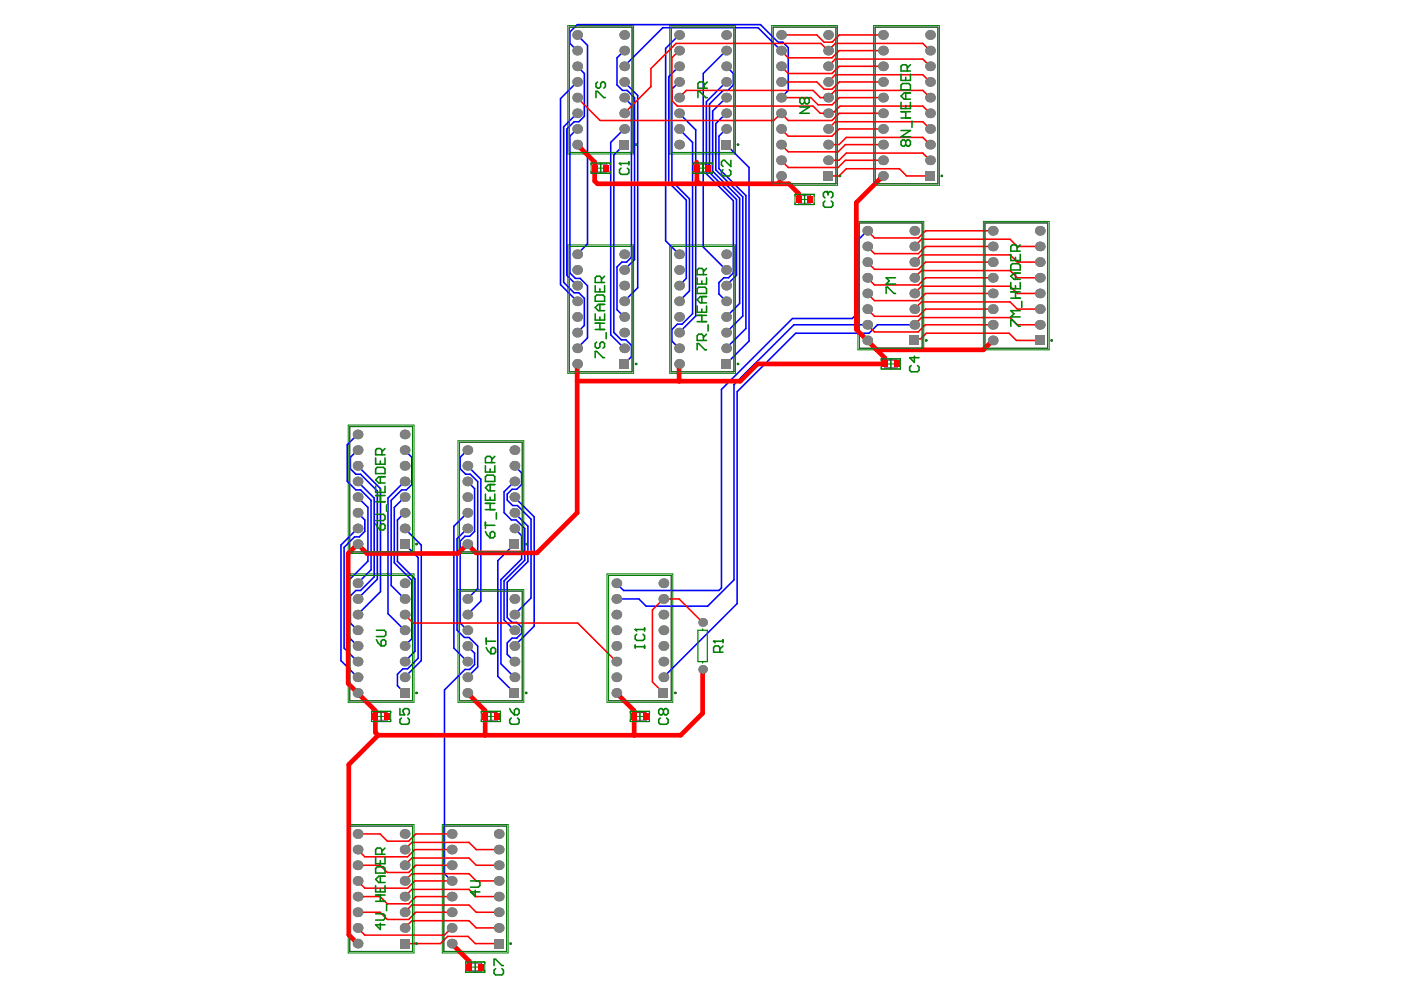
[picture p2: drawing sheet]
<svg xmlns="http://www.w3.org/2000/svg" width="297mm" height="210mm" viewBox="0 0 297 210" stroke-linecap="round" stroke-linejoin="round" font-family="sans-serif">
<g fill="none" stroke="#008000" stroke-width=".21">
<path d="M120.1 5.4h13.9v27.2h-13.9zM141.7 5.4h13.9v27.2h-13.9zM163.3 5.4h13.9v33.8h-13.9zM184.8 5.4h13.9v33.8h-13.9zM125.1 34.5h4v2.1h-4zM126.4 35.6h1.3M127.1 34.9v1.3M146.6 34.5h4.1v2.1h-4.1zM148 35.6h1.3M148.7 34.9v1.3M120.1 51.8h13.9v27.2h-13.9zM141.7 51.8h13.9v27.2h-13.9z"/>
<path d="M168.2 41.1h4v2.2h-4zM169.6 42.2h1.3M170.2 41.5v1.4M181.5 46.8h13.9v27.2h-13.9zM208 46.8h14v27.2h-14zM186.4 75.9h4.1v2.2h-4.1zM187.8 77h1.3M188.5 76.4v1.3M73.7 89.9h13.9v27.2h-13.9zM96.9 93.3h13.9v23.8h-13.9zM73.7 121.4h13.9v27.2h-13.9zM96.9 124.7h13.9v23.9h-13.9z"/>
<path d="M128.4 121.4h13.9v27.2h-13.9zM78.6 150.5h4.1v2.2h-4.1zM80 151.6h1.3M80.6 150.9v1.3M101.8 150.5h4.1v2.2h-4.1zM103.2 151.6h1.3M103.9 150.9v1.3M133.4 150.5h4v2.2h-4zM134.7 151.6h1.3M135.4 150.9v1.3M73.7 174.5h13.9v27.1h-13.9zM93.6 174.5h13.9v27.1h-13.9z"/>
<path d="M98.5 203.6h4.1v2.1h-4.1zM99.9 204.6h1.3M100.5 204v1.3"/>
</g>
<g fill="none" stroke="#800080" stroke-width=".21">
<path d="M120.4 5.7h13.3v26.6h-13.3zM142 5.7h13.3v26.6h-13.3zM163.6 5.7h13.3v33.2h-13.3zM185.1 5.7h13.3v33.2h-13.3zM125.8 34.8h2.6v1.6h-2.6zM147.3 34.8h2.7v1.6h-2.7zM120.4 52.1h13.3v26.6h-13.3zM142 52.1h13.3v26.6h-13.3zM168.9 41.4h2.6v1.6h-2.6zM181.8 47.2h13.3v26.5h-13.3zM208.4 47.2h13.2v26.5h-13.2zM187.2 76.2h2.6v1.6h-2.6z"/>
<path d="M74 90.3h13.3v26.5h-13.3zM97.2 93.6h13.3v23.2h-13.3zM74 121.8h13.3v26.5h-13.3zM97.2 125.1h13.3v23.2h-13.3zM128.7 121.8h13.3v26.5h-13.3zM79.3 150.8h2.6v1.6h-2.6zM102.6 150.8h2.6v1.6h-2.6zM134.1 150.8h2.6v1.6h-2.6zM74 174.8h13.3v26.5h-13.3zM93.9 174.8h13.3v26.5h-13.3zM99.2 203.8h2.6v1.6h-2.6z"/>
</g>
<g fill="none" stroke="#800080" stroke-width=".26">
<circle cx="134.6" cy="30.6" r=".13"/>
<circle cx="156.1" cy="30.6" r=".13"/>
<circle cx="177.7" cy="37.2" r=".13"/>
<circle cx="199.3" cy="37.2" r=".13"/>
<circle cx="134.6" cy="77" r=".13"/>
<circle cx="156.1" cy="77" r=".13"/>
<circle cx="196" cy="72" r=".13"/>
<circle cx="222.5" cy="72" r=".13"/>
<circle cx="88.1" cy="115.1" r=".13"/>
<circle cx="111.3" cy="115.1" r=".13"/>
<circle cx="88.1" cy="146.6" r=".13"/>
<circle cx="111.3" cy="146.6" r=".13"/>
<circle cx="142.9" cy="146.6" r=".13"/>
<circle cx="88.1" cy="199.7" r=".13"/>
<circle cx="108" cy="199.7" r=".13"/>
</g>
<g fill="none" stroke="#00f" stroke-width=".33">
<path d="M122.1 10.7l-1.5-1.5v-2.4l1.5-1.6h38.8l3.7 3.7h1l1.2 1.2v9l-1.6 1.6M122.1 7.4l2.2 2.2v42l-2.2 2.2M122.1 14l1.5 1.6v9l-1.1 1.2h-1l-1.6 1.5v30.9l2.2 2.2M122.1 17.3l-3.5 3.6v39.3l3.5 3.5M132.1 10.7l-1.6 1.5v5.8l1.2 1.1h1l1.6 1.6v34.2l-2.2 2.2M132.1 17.3l2.8 2.9v40.7l-2.8 2.8M143.7 7.4l-2.9 2.8v40.8l2.9 2.8M143.7 14l-2.2 2.2v22.4l3.7 3.7v16.6l-1.5 1.5M143.7 17.3l-1.6 1.6v19.5l3.8 3.7v19.5l-2.2 2.1M153.6 17.3l-4.2 4.2v15.3l5.8 5.7v15.3l-1.1 1h-1l-1 1v2.4l1.5 1.5M153.6 10.7l-4.8 4.9v36.7l4.8 4.8M153.6 14l1.6 1.6v2.4l-1.2 1.1h-1l-2.9 2.9v14.5l5.7 5.7v16l-2.2 2.2"/>
<path d="M165.2 10.7l-4.8-4.8h-20.2l-8.1 8.1M122.1 27.3l-1.5 1.5v29l1.1 1.1h1l1.6 1.6v11l-2.2 2.2M122.1 24l-2.8 2.8v32.9l2.2 2.3h1l1.1 1.1v5.8l-1.5 1.5M132.1 30.6l-2.2 2.2v37.5l1.5 1.6h1l1.2 1.2v2.4l-1.5 1.5M132.1 20.7l1.5 1.5v32.2l-1 1.1h-1l-1.1 1v9l1.6 1.6M132.1 27.3l-2.9 2.8v40.7l2.9 2.9M143.7 27.3l2.8 2.8v36.3l-2.2 2.2h-1l-1.2 1.1v2.5l1.6 1.5M143.7 24l3.5 3.5v39.4l-3.5 3.5M153.6 24l-2.2 2.2v9.8l5.7 5.7v25.2l-3.5 3.5M153.6 30.6l4.9 4.8v36.8l-4.9 4.8M153.6 27.3l-1.5 1.5v6.9l5.7 5.7v28.1l-4.2 4.2M153.6 20.7l-2.8 2.8v12.7l5.7 5.7v22.3l-2.9 2.9"/>
<path d="M183.5 48.8l-1.8 1.8v15.4l-1.4 1.4h-12.6l-15.1 15v42l-.5 .5h-20.2l-1.5-1.5M183.5 68.7h-15.5l-12.7 12.7v41.3l-5.6 5.6h-13l-1.5-1.6h-4.8M193.4 68.7h-7.8l-1.7 1.8h-15.6l-12.3 12.4v44.8l-15.6 15.6M75.7 95.2l-1.6 1.6v2.4l1.2 1.1h1l3.5 3.6v18.7l-4.1 4.1M75.7 91.9l-2.2 2.2v7.7l1.8 1.9h1l2.2 2.2v14.7l-2.8 2.8M75.7 98.6l4.8 4.8v21.8l-4.8 4.8M85.6 95.2l1.5 1.6v5.7l-1.1 1.2h-1l-2.2 2.2v18l2.8 2.8M98.9 95.2l-1.5 1.6v2.4l1.1 1.1h1l1.6 1.6v22.6l-2.2 2.2M98.9 98.6l2.8 2.8v25.8l-2.8 2.8M108.8 98.6l1.6 1.5v2.4l-1.1 1h-1l-1 1.1v1.2l1.2 1.2h1l2.9 2.9v16.6l-3.6 3.5M75.7 111.8l-3.6 3.5v24.5l3.6 3.5M75.7 108.5l1.5 1.5v2.4l-1.2 1.2h-1l-2.2 2.2v21.3l2.9 2.9"/>
<path d="M75.7 105.2l2.1 2.2v11.3l-4.3 4.4v11.4l2.2 2.2M75.7 101.9l3.5 3.5v16.7l-2.9 2.8h-1l-1.2 1.2v5.7l1.6 1.6M85.6 111.8l3.5 3.5v24.5l-3.5 3.5M85.6 108.5l-1.5 1.5v8.8l3.7 3.7v15.3l-2.2 2.2M85.6 101.9l-3.5 3.5v24.4l3.5 3.6M85.6 115.1l2.9 2.9v21.3l-2.3 2.2h-1l-1.1 1.2v2.4l1.5 1.5M85.6 105.2l-2.2 2.2v11.7l3.7 3.7v12.4l-1.5 1.5M98.9 111.8l-2.2 2.2v19.3l1.5 1.6h1l1.9 1.8v4.4l-2.2 2.2M98.9 108.5l-2.9 2.9v25.7l2.9 2.9M98.9 101.9l1.5 1.5v9l-1 1.1h-1l-1 1v17.3l1.5 1.6M108.8 101.9l-2.2 2.2v4.4l1.6 1.5h1l1.8 1.8v6.7l-4.4 4.4v8.3l2.2 2.2M108.8 111.8l1.6 1.5v5l-4.4 4.4v17.8l2.8 2.8"/>
<path d="M108.8 108.5l2.9 2.9v7.4l-4.4 4.4v7.5l1 1h1l1.1 1v1.3l-1.1 1h-1l-1 1v2.5l1.5 1.5M108.8 115.1l-3.5 3.5v24.5l3.5 3.5M108.8 105.2l4.2 4.2v23.1l-4.2 4.2M98.9 136.7l1.5 1.5v2.4l-1 1h-1l-4.4 4.4v38.9l1.6 1.5"/>
</g>
<g fill="#808080">
<circle cx="196.8" cy="27.3" r="1.03"/>
<circle cx="196.8" cy="24" r="1.03"/>
<circle cx="196.8" cy="20.7" r="1.03"/>
<circle cx="196.8" cy="17.3" r="1.03"/>
<circle cx="196.8" cy="14" r="1.03"/>
<circle cx="196.8" cy="10.7" r="1.03"/>
<circle cx="196.8" cy="7.4" r="1.03"/>
<circle cx="175.2" cy="7.4" r="1.03"/>
<circle cx="175.2" cy="10.7" r="1.03"/>
<circle cx="196.8" cy="30.6" r="1.03"/>
<circle cx="196.8" cy="33.9" r="1.03"/>
<circle cx="143.7" cy="53.8" r="1.03"/>
<circle cx="143.7" cy="57.1" r="1.03"/>
<circle cx="143.7" cy="67.1" r="1.03"/>
<circle cx="143.7" cy="30.6" r="1.03"/>
<circle cx="143.7" cy="27.3" r="1.03"/>
<circle cx="153.6" cy="53.8" r="1.03"/>
<circle cx="153.6" cy="67.1" r="1.03"/>
<circle cx="153.6" cy="57.1" r="1.03"/>
<circle cx="153.6" cy="60.4" r="1.03"/>
<circle cx="153.6" cy="63.7" r="1.03"/>
<circle cx="153.6" cy="27.3" r="1.03"/>
<circle cx="165.2" cy="37.2" r="1.03"/>
<circle cx="165.2" cy="33.9" r="1.03"/>
<circle cx="165.2" cy="30.6" r="1.03"/>
<circle cx="175.2" cy="30.6" r="1.03"/>
<circle cx="143.7" cy="14" r="1.03"/>
<circle cx="143.7" cy="7.4" r="1.03"/>
<circle cx="153.6" cy="24" r="1.03"/>
<circle cx="153.6" cy="20.7" r="1.03"/>
<circle cx="153.6" cy="17.3" r="1.03"/>
<circle cx="153.6" cy="7.4" r="1.03"/>
<circle cx="153.6" cy="10.7" r="1.03"/>
<circle cx="153.6" cy="14" r="1.03"/>
<circle cx="165.2" cy="27.3" r="1.03"/>
<circle cx="165.2" cy="24" r="1.03"/>
<circle cx="165.2" cy="20.7" r="1.03"/>
<circle cx="165.2" cy="17.3" r="1.03"/>
<circle cx="165.2" cy="7.4" r="1.03"/>
<circle cx="165.2" cy="10.7" r="1.03"/>
<circle cx="165.2" cy="14" r="1.03"/>
<circle cx="175.2" cy="24" r="1.03"/>
<circle cx="183.5" cy="62.1" r="1.03"/>
<circle cx="183.5" cy="58.8" r="1.03"/>
<circle cx="183.5" cy="68.7" r="1.03"/>
<circle cx="183.5" cy="55.5" r="1.03"/>
<circle cx="183.5" cy="52.1" r="1.03"/>
<circle cx="183.5" cy="48.8" r="1.03"/>
<circle cx="183.5" cy="65.4" r="1.03"/>
<circle cx="186.8" cy="37.2" r="1.03"/>
<circle cx="186.8" cy="33.9" r="1.03"/>
<circle cx="193.4" cy="48.8" r="1.03"/>
<circle cx="193.4" cy="68.7" r="1.03"/>
<circle cx="193.4" cy="52.1" r="1.03"/>
<circle cx="193.4" cy="55.5" r="1.03"/>
<circle cx="193.4" cy="58.8" r="1.03"/>
<circle cx="193.4" cy="62.1" r="1.03"/>
<circle cx="210" cy="52.1" r="1.03"/>
<circle cx="193.4" cy="65.4" r="1.03"/>
<circle cx="210" cy="65.4" r="1.03"/>
<circle cx="210" cy="68.7" r="1.03"/>
<circle cx="210" cy="62.1" r="1.03"/>
<circle cx="210" cy="58.8" r="1.03"/>
<circle cx="210" cy="55.5" r="1.03"/>
<circle cx="210" cy="48.8" r="1.03"/>
<circle cx="175.2" cy="33.9" r="1.03"/>
<circle cx="175.2" cy="27.3" r="1.03"/>
<circle cx="175.2" cy="20.7" r="1.03"/>
<circle cx="175.2" cy="17.3" r="1.03"/>
<circle cx="175.2" cy="14" r="1.03"/>
<circle cx="186.8" cy="30.6" r="1.03"/>
<circle cx="186.8" cy="27.3" r="1.03"/>
<circle cx="186.8" cy="24" r="1.03"/>
<circle cx="186.8" cy="20.7" r="1.03"/>
<circle cx="186.8" cy="17.3" r="1.03"/>
<circle cx="186.8" cy="14" r="1.03"/>
<circle cx="186.8" cy="10.7" r="1.03"/>
<circle cx="186.8" cy="7.4" r="1.03"/>
<circle cx="75.7" cy="189.7" r="1.03"/>
<circle cx="75.7" cy="186.4" r="1.03"/>
<circle cx="75.7" cy="199.7" r="1.03"/>
<circle cx="75.7" cy="193" r="1.03"/>
<circle cx="75.7" cy="196.3" r="1.03"/>
<circle cx="75.7" cy="183.1" r="1.03"/>
<circle cx="75.7" cy="179.8" r="1.03"/>
<circle cx="75.7" cy="176.5" r="1.03"/>
<circle cx="75.7" cy="146.6" r="1.03"/>
<circle cx="75.7" cy="143.3" r="1.03"/>
<circle cx="75.7" cy="140" r="1.03"/>
<circle cx="75.7" cy="136.7" r="1.03"/>
<circle cx="85.6" cy="186.4" r="1.03"/>
<circle cx="85.6" cy="196.3" r="1.03"/>
<circle cx="85.6" cy="193" r="1.03"/>
<circle cx="85.6" cy="140" r="1.03"/>
<circle cx="85.6" cy="189.7" r="1.03"/>
<circle cx="85.6" cy="183.1" r="1.03"/>
<circle cx="85.6" cy="179.8" r="1.03"/>
<circle cx="85.6" cy="176.5" r="1.03"/>
<circle cx="85.6" cy="143.3" r="1.03"/>
<circle cx="75.7" cy="133.4" r="1.03"/>
<circle cx="75.7" cy="130" r="1.03"/>
<circle cx="75.7" cy="126.7" r="1.03"/>
<circle cx="75.7" cy="123.4" r="1.03"/>
<circle cx="75.7" cy="115.1" r="1.03"/>
<circle cx="75.7" cy="101.9" r="1.03"/>
<circle cx="75.7" cy="98.6" r="1.03"/>
<circle cx="75.7" cy="108.5" r="1.03"/>
<circle cx="75.7" cy="95.2" r="1.03"/>
<circle cx="75.7" cy="105.2" r="1.03"/>
<circle cx="75.7" cy="111.8" r="1.03"/>
<circle cx="75.7" cy="91.9" r="1.03"/>
<circle cx="85.6" cy="136.7" r="1.03"/>
<circle cx="85.6" cy="133.4" r="1.03"/>
<circle cx="85.6" cy="130" r="1.03"/>
<circle cx="85.6" cy="126.7" r="1.03"/>
<circle cx="85.6" cy="123.4" r="1.03"/>
<circle cx="85.6" cy="105.2" r="1.03"/>
<circle cx="85.6" cy="108.5" r="1.03"/>
<circle cx="85.6" cy="95.2" r="1.03"/>
<circle cx="85.6" cy="91.9" r="1.03"/>
<circle cx="85.6" cy="98.6" r="1.03"/>
<circle cx="85.6" cy="111.8" r="1.03"/>
<circle cx="85.6" cy="101.9" r="1.03"/>
<circle cx="98.9" cy="136.7" r="1.03"/>
<circle cx="98.9" cy="95.2" r="1.03"/>
<circle cx="98.9" cy="98.6" r="1.03"/>
<circle cx="98.9" cy="105.2" r="1.03"/>
<circle cx="98.9" cy="111.8" r="1.03"/>
<circle cx="98.9" cy="108.5" r="1.03"/>
<circle cx="98.9" cy="101.9" r="1.03"/>
<circle cx="98.9" cy="146.6" r="1.03"/>
<circle cx="98.9" cy="143.3" r="1.03"/>
<circle cx="98.9" cy="133.4" r="1.03"/>
<circle cx="98.9" cy="130" r="1.03"/>
<circle cx="105.5" cy="189.7" r="1.03"/>
<circle cx="105.5" cy="183.1" r="1.03"/>
<circle cx="105.5" cy="176.5" r="1.03"/>
<circle cx="105.5" cy="179.8" r="1.03"/>
<circle cx="105.5" cy="186.4" r="1.03"/>
<circle cx="105.5" cy="193" r="1.03"/>
<circle cx="105.5" cy="196.3" r="1.03"/>
<circle cx="108.8" cy="140" r="1.03"/>
<circle cx="108.8" cy="143.3" r="1.03"/>
<circle cx="108.8" cy="136.7" r="1.03"/>
<circle cx="108.8" cy="133.4" r="1.03"/>
<circle cx="108.8" cy="130" r="1.03"/>
<circle cx="130.4" cy="143.3" r="1.03"/>
<circle cx="130.4" cy="140" r="1.03"/>
<circle cx="130.4" cy="146.6" r="1.03"/>
<circle cx="130.4" cy="136.7" r="1.03"/>
<circle cx="130.4" cy="133.4" r="1.03"/>
<circle cx="130.4" cy="130" r="1.03"/>
<circle cx="140.4" cy="143.3" r="1.03"/>
<circle cx="140.4" cy="140" r="1.03"/>
<circle cx="140.4" cy="136.7" r="1.03"/>
<circle cx="140.4" cy="133.4" r="1.03"/>
<circle cx="140.4" cy="130" r="1.03"/>
<circle cx="98.9" cy="126.7" r="1.03"/>
<circle cx="98.9" cy="115.1" r="1.03"/>
<circle cx="108.8" cy="126.7" r="1.03"/>
<circle cx="108.8" cy="111.8" r="1.03"/>
<circle cx="108.8" cy="108.5" r="1.03"/>
<circle cx="108.8" cy="105.2" r="1.03"/>
<circle cx="108.8" cy="101.9" r="1.03"/>
<circle cx="108.8" cy="98.6" r="1.03"/>
<circle cx="108.8" cy="95.2" r="1.03"/>
<circle cx="122.1" cy="73.7" r="1.03"/>
<circle cx="122.1" cy="70.4" r="1.03"/>
<circle cx="122.1" cy="77" r="1.03"/>
<circle cx="130.4" cy="126.7" r="1.03"/>
<circle cx="130.4" cy="123.4" r="1.03"/>
<circle cx="122.1" cy="63.7" r="1.03"/>
<circle cx="122.1" cy="67.1" r="1.03"/>
<circle cx="122.1" cy="60.4" r="1.03"/>
<circle cx="122.1" cy="53.8" r="1.03"/>
<circle cx="122.1" cy="57.1" r="1.03"/>
<circle cx="122.1" cy="30.6" r="1.03"/>
<circle cx="122.1" cy="27.3" r="1.03"/>
<circle cx="132.1" cy="53.8" r="1.03"/>
<circle cx="132.1" cy="63.7" r="1.03"/>
<circle cx="132.1" cy="57.1" r="1.03"/>
<circle cx="132.1" cy="60.4" r="1.03"/>
<circle cx="132.1" cy="67.1" r="1.03"/>
<circle cx="132.1" cy="27.3" r="1.03"/>
<circle cx="143.7" cy="63.7" r="1.03"/>
<circle cx="143.7" cy="60.4" r="1.03"/>
<circle cx="122.1" cy="24" r="1.03"/>
<circle cx="122.1" cy="20.7" r="1.03"/>
<circle cx="122.1" cy="17.3" r="1.03"/>
<circle cx="122.1" cy="7.4" r="1.03"/>
<circle cx="122.1" cy="10.7" r="1.03"/>
<circle cx="122.1" cy="14" r="1.03"/>
<circle cx="132.1" cy="24" r="1.03"/>
<circle cx="132.1" cy="20.7" r="1.03"/>
<circle cx="132.1" cy="17.3" r="1.03"/>
<circle cx="132.1" cy="10.7" r="1.03"/>
<circle cx="132.1" cy="7.4" r="1.03"/>
<circle cx="132.1" cy="14" r="1.03"/>
<circle cx="143.7" cy="24" r="1.03"/>
<circle cx="143.7" cy="20.7" r="1.03"/>
<circle cx="143.7" cy="17.3" r="1.03"/>
<circle cx="143.7" cy="10.7" r="1.03"/>
<circle cx="95.6" cy="199.7" r="1.03"/>
<circle cx="95.6" cy="193" r="1.03"/>
<circle cx="95.6" cy="196.3" r="1.03"/>
<circle cx="95.6" cy="186.4" r="1.03"/>
<circle cx="95.6" cy="189.7" r="1.03"/>
<circle cx="95.6" cy="183.1" r="1.03"/>
<circle cx="95.6" cy="179.8" r="1.03"/>
<circle cx="95.6" cy="176.5" r="1.03"/>
<circle cx="98.9" cy="140" r="1.03"/>
<circle cx="220" cy="48.8" r="1.03"/>
<circle cx="220" cy="52.1" r="1.03"/>
<circle cx="220" cy="55.5" r="1.03"/>
<circle cx="220" cy="58.8" r="1.03"/>
<circle cx="220" cy="62.1" r="1.03"/>
<circle cx="220" cy="65.4" r="1.03"/>
<circle cx="220" cy="68.7" r="1.03"/>
<circle cx="210" cy="72" r="1.03"/>
<circle cx="132.1" cy="73.7" r="1.03"/>
<circle cx="132.1" cy="70.4" r="1.03"/>
<circle cx="140.4" cy="126.7" r="1.03"/>
<circle cx="140.4" cy="123.4" r="1.03"/>
<circle cx="143.7" cy="70.4" r="1.03"/>
<circle cx="143.7" cy="73.7" r="1.03"/>
<circle cx="143.7" cy="77" r="1.03"/>
<circle cx="153.6" cy="73.7" r="1.03"/>
<circle cx="153.6" cy="70.4" r="1.03"/>
<circle cx="183.5" cy="72" r="1.03"/>
<circle cx="148.7" cy="141.6" r=".91"/>
<circle cx="148.7" cy="131.7" r=".91"/>
</g>
<g fill="#808080">
<path d="M195.7 36.2h2.1v2.1h-2.1z" fill-rule="evenodd"/>
<path d="M152.6 29.6h2.1v2h-2.1z" fill-rule="evenodd"/>
<path d="M174.2 36.2h2v2.1h-2z" fill-rule="evenodd"/>
<path d="M84.6 198.6h2v2.1h-2z" fill-rule="evenodd"/>
<path d="M84.6 145.6h2v2h-2z" fill-rule="evenodd"/>
<path d="M84.6 114.1h2v2.1h-2z" fill-rule="evenodd"/>
<path d="M104.5 198.6h2v2.1h-2z" fill-rule="evenodd"/>
<path d="M107.8 145.6h2.1v2h-2.1z" fill-rule="evenodd"/>
<path d="M139.3 145.6h2.1v2h-2.1z" fill-rule="evenodd"/>
<path d="M107.8 114.1h2.1v2.1h-2.1z" fill-rule="evenodd"/>
<path d="M131 76h2.1v2h-2.1z" fill-rule="evenodd"/>
<path d="M131 29.6h2.1v2h-2.1z" fill-rule="evenodd"/>
<path d="M219 71h2v2.1h-2z" fill-rule="evenodd"/>
<path d="M152.6 76h2.1v2h-2.1z" fill-rule="evenodd"/>
<path d="M192.4 71h2.1v2.1h-2.1z" fill-rule="evenodd"/>
</g>
<g fill="none" stroke="#f00" stroke-width=".33">
<path d="M143.7 10.7l-1.6 1.5v9.1l1.2 1.1h28.7l1.5 1.6h1.7l.2-.3h1l1.3-1.3h17.5l1.6 1.6M165.2 10.7l1.6 1.5h9.2l1.6-1.5h9.2M165.2 7.4h7.6l1.5 1.5h1.7l1.6-1.5h9.2M165.2 17.3h7.6l1.5 1.6h1.7l1.6-1.6h9.2M165.2 14l1.6 1.6h9.2l1.6-1.6h9.2M175.2 17.3l1.5-1.5h18.5l1.6 1.5M175.2 14l1.5-1.5h18.5l1.6 1.5M196.8 10.7l-1.6-1.5h-18.5l-1.5 1.5-1.5-1.5h-30.7l-5.3 5.3v3.8l-5.6 5.7M122.1 20.7l4.9 4.8h36.7l1.5-1.5 1.6 1.5h9.2l1.6-1.5h9.2M143.7 20.7l1.5-1.6h26.8l1.5 1.6h1.7l1.5-1.6h18.5l1.6 1.6M165.2 20.7h6.3l1.6 1.5h2.9l1.6-1.5h9.2M165.2 33.9l1.6 1.5h10.5l1.5-1.5h8"/>
<path d="M165.2 30.6l1.6 1.5h10.5l1.5-1.5h8M165.2 27.3l1.6 1.5h9.2l1.6-1.5h9.2M175.2 37.2h2.3l1.5-1.5h11.3l1.5 1.5h5M175.2 33.9h2.3l1.5-1.5h16.2l1.6 1.5M175.2 30.6h2.3l1.5-1.5h16.2l1.6 1.5M175.2 27.3l1.5-1.5h18.5l1.6 1.5M183.5 52.1l1.5 1.6h9.3l1.5-1.6h14.2M183.5 55.5l1.5 1.5h9.3l1.5-1.5h14.2M183.5 48.8l1.5 1.6h9.3l1.5-1.6h14.2M183.5 58.8l1.5 1.5h9.3l1.5-1.5h14.2M193.4 52.1l1.6-1.5h18.7l1.5 1.5h4.8M193.4 55.5l1.6-1.6h18.7l1.5 1.6h4.8"/>
<path d="M193.4 58.8l1.6-1.5h18.7l1.5 1.5h4.8M183.5 68.7l1.5 1.5h9.2l1.6-1.5h14.2M183.5 62.1l1.5 1.5h9.3l1.5-1.5h14.2M183.5 65.4l1.5 1.5h9.3l1.5-1.5h14.2M193.4 72l.4-.3h1l1.2-1.2h17.5l1.5 1.5h5M193.4 68.7l1.6-1.5h18.7l1.5 1.5h4.8M193.4 65.4l1.6-1.5h18.7l1.5 1.5h4.8M193.4 62.1l1.6-1.5h18.7l1.5 1.5h4.8M85.6 130l1.8 1.8h34.8l8.2 8.2M148.7 131.7l-5-5h-3.3l-2.4 2.4v15.2l2.4 2.3M75.7 176.5h4.7l1.5 1.5h4.6l1.5-1.5h7.6M75.7 179.8l1.5 1.5h9l1.6-1.5h7.8"/>
<path d="M85.6 179.8l1.5-1.6h12.1l1.6 1.6h4.7M75.7 196.3l1.5 1.6h16.8l1.6-1.6M75.7 183.1h4.7l1.5 1.5h4.6l1.5-1.5h7.6M75.7 186.4l1.5 1.5h9l1.6-1.5h7.8M75.7 189.7h4.7l1.5 1.5h4.6l1.5-1.5h7.6M75.7 193h4.7l1.5 1.6h4.6l1.5-1.6h7.6M85.6 199.7h7.6l1.5-1.6h4.3l1.6 1.6h4.9M85.6 183.1l1.5-1.5h12.1l1.6 1.5h4.7M85.6 186.4l1.5-1.5h12.1l1.6 1.5h4.7M85.6 189.7l1.5-1.5h12.1l1.6 1.5h4.7M85.6 193l1.5-1.5h12.1l1.6 1.5h4.7M85.6 196.3l1.5-1.5h12.1l1.6 1.5h4.7"/>
</g>
<g fill="none" stroke="#f00" stroke-width=".99">
<path d="M122.1 30.6l3.7 3.7v4l.6 .6h40.5l2.1 2v1.3M147.4 34.3v4l.6 .6M165 37.2h.2l-.2 .2v1.1l-.3 .4M186.8 37.2l-5.6 5.7v26.8l6 6 .1 1.3h-27l-3.7 3.7-34.5-.1M122.1 77v31.5l-8.5 8.5h-12.9l-1.8-1.9-2 2h-19.3l-1.9-2-2 2v27.5l5.7 5.7 .1 1.4M143.7 77v3.7M210 72l-2 2h-22.5M122.1 80.6h.1M79.4 151.6v3.4l.6 .6M80 155.6l-6.2 6.2v36l1.9 1.9M98.9 146.6l3.7 3.7v5.3M130.4 146.6l3.7 3.7 .1 5.2"/>
<path d="M134.2 155.5v.1M148.7 141.6v9.3l-4.7 4.7h-64M95.6 199.7l3.7 3.7v1.2"/>
</g>
<g fill="#808080">
<circle cx="196.8" cy="27.3" r="1.03"/>
<circle cx="196.8" cy="24" r="1.03"/>
<circle cx="196.8" cy="20.7" r="1.03"/>
<circle cx="196.8" cy="17.3" r="1.03"/>
<circle cx="196.8" cy="14" r="1.03"/>
<circle cx="196.8" cy="10.7" r="1.03"/>
<circle cx="196.8" cy="7.4" r="1.03"/>
<circle cx="175.2" cy="7.4" r="1.03"/>
<circle cx="175.2" cy="10.7" r="1.03"/>
<circle cx="196.8" cy="30.6" r="1.03"/>
<circle cx="196.8" cy="33.9" r="1.03"/>
<circle cx="143.7" cy="53.8" r="1.03"/>
<circle cx="143.7" cy="57.1" r="1.03"/>
<circle cx="143.7" cy="67.1" r="1.03"/>
<circle cx="143.7" cy="30.6" r="1.03"/>
<circle cx="143.7" cy="27.3" r="1.03"/>
<circle cx="153.6" cy="53.8" r="1.03"/>
<circle cx="153.6" cy="67.1" r="1.03"/>
<circle cx="153.6" cy="57.1" r="1.03"/>
<circle cx="153.6" cy="60.4" r="1.03"/>
<circle cx="153.6" cy="63.7" r="1.03"/>
<circle cx="153.6" cy="27.3" r="1.03"/>
<circle cx="165.2" cy="37.2" r="1.03"/>
<circle cx="165.2" cy="33.9" r="1.03"/>
<circle cx="165.2" cy="30.6" r="1.03"/>
<circle cx="175.2" cy="30.6" r="1.03"/>
<circle cx="143.7" cy="14" r="1.03"/>
<circle cx="143.7" cy="7.4" r="1.03"/>
<circle cx="153.6" cy="24" r="1.03"/>
<circle cx="153.6" cy="20.7" r="1.03"/>
<circle cx="153.6" cy="17.3" r="1.03"/>
<circle cx="153.6" cy="7.4" r="1.03"/>
<circle cx="153.6" cy="10.7" r="1.03"/>
<circle cx="153.6" cy="14" r="1.03"/>
<circle cx="165.2" cy="27.3" r="1.03"/>
<circle cx="165.2" cy="24" r="1.03"/>
<circle cx="165.2" cy="20.7" r="1.03"/>
<circle cx="165.2" cy="17.3" r="1.03"/>
<circle cx="165.2" cy="7.4" r="1.03"/>
<circle cx="165.2" cy="10.7" r="1.03"/>
<circle cx="165.2" cy="14" r="1.03"/>
<circle cx="175.2" cy="24" r="1.03"/>
<circle cx="183.5" cy="62.1" r="1.03"/>
<circle cx="183.5" cy="58.8" r="1.03"/>
<circle cx="183.5" cy="68.7" r="1.03"/>
<circle cx="183.5" cy="55.5" r="1.03"/>
<circle cx="183.5" cy="52.1" r="1.03"/>
<circle cx="183.5" cy="48.8" r="1.03"/>
<circle cx="183.5" cy="65.4" r="1.03"/>
<circle cx="186.8" cy="37.2" r="1.03"/>
<circle cx="186.8" cy="33.9" r="1.03"/>
<circle cx="193.4" cy="48.8" r="1.03"/>
<circle cx="193.4" cy="68.7" r="1.03"/>
<circle cx="193.4" cy="52.1" r="1.03"/>
<circle cx="193.4" cy="55.5" r="1.03"/>
<circle cx="193.4" cy="58.8" r="1.03"/>
<circle cx="193.4" cy="62.1" r="1.03"/>
<circle cx="210" cy="52.1" r="1.03"/>
<circle cx="193.4" cy="65.4" r="1.03"/>
<circle cx="210" cy="65.4" r="1.03"/>
<circle cx="210" cy="68.7" r="1.03"/>
<circle cx="210" cy="62.1" r="1.03"/>
<circle cx="210" cy="58.8" r="1.03"/>
<circle cx="210" cy="55.5" r="1.03"/>
<circle cx="210" cy="48.8" r="1.03"/>
<circle cx="175.2" cy="33.9" r="1.03"/>
<circle cx="175.2" cy="27.3" r="1.03"/>
<circle cx="175.2" cy="20.7" r="1.03"/>
<circle cx="175.2" cy="17.3" r="1.03"/>
<circle cx="175.2" cy="14" r="1.03"/>
<circle cx="186.8" cy="30.6" r="1.03"/>
<circle cx="186.8" cy="27.3" r="1.03"/>
<circle cx="186.8" cy="24" r="1.03"/>
<circle cx="186.8" cy="20.7" r="1.03"/>
<circle cx="186.8" cy="17.3" r="1.03"/>
<circle cx="186.8" cy="14" r="1.03"/>
<circle cx="186.8" cy="10.7" r="1.03"/>
<circle cx="186.8" cy="7.4" r="1.03"/>
<circle cx="75.7" cy="189.7" r="1.03"/>
<circle cx="75.7" cy="186.4" r="1.03"/>
<circle cx="75.7" cy="199.7" r="1.03"/>
<circle cx="75.7" cy="193" r="1.03"/>
<circle cx="75.7" cy="196.3" r="1.03"/>
<circle cx="75.7" cy="183.1" r="1.03"/>
<circle cx="75.7" cy="179.8" r="1.03"/>
<circle cx="75.7" cy="176.5" r="1.03"/>
<circle cx="75.7" cy="146.6" r="1.03"/>
<circle cx="75.7" cy="143.3" r="1.03"/>
<circle cx="75.7" cy="140" r="1.03"/>
<circle cx="75.7" cy="136.7" r="1.03"/>
<circle cx="85.6" cy="186.4" r="1.03"/>
<circle cx="85.6" cy="196.3" r="1.03"/>
<circle cx="85.6" cy="193" r="1.03"/>
<circle cx="85.6" cy="140" r="1.03"/>
<circle cx="85.6" cy="189.7" r="1.03"/>
<circle cx="85.6" cy="183.1" r="1.03"/>
<circle cx="85.6" cy="179.8" r="1.03"/>
<circle cx="85.6" cy="176.5" r="1.03"/>
<circle cx="85.6" cy="143.3" r="1.03"/>
<circle cx="75.7" cy="133.4" r="1.03"/>
<circle cx="75.7" cy="130" r="1.03"/>
<circle cx="75.7" cy="126.7" r="1.03"/>
<circle cx="75.7" cy="123.4" r="1.03"/>
<circle cx="75.7" cy="115.1" r="1.03"/>
<circle cx="75.7" cy="101.9" r="1.03"/>
<circle cx="75.7" cy="98.6" r="1.03"/>
<circle cx="75.7" cy="108.5" r="1.03"/>
<circle cx="75.7" cy="95.2" r="1.03"/>
<circle cx="75.7" cy="105.2" r="1.03"/>
<circle cx="75.7" cy="111.8" r="1.03"/>
<circle cx="75.7" cy="91.9" r="1.03"/>
<circle cx="85.6" cy="136.7" r="1.03"/>
<circle cx="85.6" cy="133.4" r="1.03"/>
<circle cx="85.6" cy="130" r="1.03"/>
<circle cx="85.6" cy="126.7" r="1.03"/>
<circle cx="85.6" cy="123.4" r="1.03"/>
<circle cx="85.6" cy="105.2" r="1.03"/>
<circle cx="85.6" cy="108.5" r="1.03"/>
<circle cx="85.6" cy="95.2" r="1.03"/>
<circle cx="85.6" cy="91.9" r="1.03"/>
<circle cx="85.6" cy="98.6" r="1.03"/>
<circle cx="85.6" cy="111.8" r="1.03"/>
<circle cx="85.6" cy="101.9" r="1.03"/>
<circle cx="98.9" cy="136.7" r="1.03"/>
<circle cx="98.9" cy="95.2" r="1.03"/>
<circle cx="98.9" cy="98.6" r="1.03"/>
<circle cx="98.9" cy="105.2" r="1.03"/>
<circle cx="98.9" cy="111.8" r="1.03"/>
<circle cx="98.9" cy="108.5" r="1.03"/>
<circle cx="98.9" cy="101.9" r="1.03"/>
<circle cx="98.9" cy="146.6" r="1.03"/>
<circle cx="98.9" cy="143.3" r="1.03"/>
<circle cx="98.9" cy="133.4" r="1.03"/>
<circle cx="98.9" cy="130" r="1.03"/>
<circle cx="105.5" cy="189.7" r="1.03"/>
<circle cx="105.5" cy="183.1" r="1.03"/>
<circle cx="105.5" cy="176.5" r="1.03"/>
<circle cx="105.5" cy="179.8" r="1.03"/>
<circle cx="105.5" cy="186.4" r="1.03"/>
<circle cx="105.5" cy="193" r="1.03"/>
<circle cx="105.5" cy="196.3" r="1.03"/>
<circle cx="108.8" cy="140" r="1.03"/>
<circle cx="108.8" cy="143.3" r="1.03"/>
<circle cx="108.8" cy="136.7" r="1.03"/>
<circle cx="108.8" cy="133.4" r="1.03"/>
<circle cx="108.8" cy="130" r="1.03"/>
<circle cx="130.4" cy="143.3" r="1.03"/>
<circle cx="130.4" cy="140" r="1.03"/>
<circle cx="130.4" cy="146.6" r="1.03"/>
<circle cx="130.4" cy="136.7" r="1.03"/>
<circle cx="130.4" cy="133.4" r="1.03"/>
<circle cx="130.4" cy="130" r="1.03"/>
<circle cx="140.4" cy="143.3" r="1.03"/>
<circle cx="140.4" cy="140" r="1.03"/>
<circle cx="140.4" cy="136.7" r="1.03"/>
<circle cx="140.4" cy="133.4" r="1.03"/>
<circle cx="140.4" cy="130" r="1.03"/>
<circle cx="98.9" cy="126.7" r="1.03"/>
<circle cx="98.9" cy="115.1" r="1.03"/>
<circle cx="108.8" cy="126.7" r="1.03"/>
<circle cx="108.8" cy="111.8" r="1.03"/>
<circle cx="108.8" cy="108.5" r="1.03"/>
<circle cx="108.8" cy="105.2" r="1.03"/>
<circle cx="108.8" cy="101.9" r="1.03"/>
<circle cx="108.8" cy="98.6" r="1.03"/>
<circle cx="108.8" cy="95.2" r="1.03"/>
<circle cx="122.1" cy="73.7" r="1.03"/>
<circle cx="122.1" cy="70.4" r="1.03"/>
<circle cx="122.1" cy="77" r="1.03"/>
<circle cx="130.4" cy="126.7" r="1.03"/>
<circle cx="130.4" cy="123.4" r="1.03"/>
<circle cx="122.1" cy="63.7" r="1.03"/>
<circle cx="122.1" cy="67.1" r="1.03"/>
<circle cx="122.1" cy="60.4" r="1.03"/>
<circle cx="122.1" cy="53.8" r="1.03"/>
<circle cx="122.1" cy="57.1" r="1.03"/>
<circle cx="122.1" cy="30.6" r="1.03"/>
<circle cx="122.1" cy="27.3" r="1.03"/>
<circle cx="132.1" cy="53.8" r="1.03"/>
<circle cx="132.1" cy="63.7" r="1.03"/>
<circle cx="132.1" cy="57.1" r="1.03"/>
<circle cx="132.1" cy="60.4" r="1.03"/>
<circle cx="132.1" cy="67.1" r="1.03"/>
<circle cx="132.1" cy="27.3" r="1.03"/>
<circle cx="143.7" cy="63.7" r="1.03"/>
<circle cx="143.7" cy="60.4" r="1.03"/>
<circle cx="122.1" cy="24" r="1.03"/>
<circle cx="122.1" cy="20.7" r="1.03"/>
<circle cx="122.1" cy="17.3" r="1.03"/>
<circle cx="122.1" cy="7.4" r="1.03"/>
<circle cx="122.1" cy="10.7" r="1.03"/>
<circle cx="122.1" cy="14" r="1.03"/>
<circle cx="132.1" cy="24" r="1.03"/>
<circle cx="132.1" cy="20.7" r="1.03"/>
<circle cx="132.1" cy="17.3" r="1.03"/>
<circle cx="132.1" cy="10.7" r="1.03"/>
<circle cx="132.1" cy="7.4" r="1.03"/>
<circle cx="132.1" cy="14" r="1.03"/>
<circle cx="143.7" cy="24" r="1.03"/>
<circle cx="143.7" cy="20.7" r="1.03"/>
<circle cx="143.7" cy="17.3" r="1.03"/>
<circle cx="143.7" cy="10.7" r="1.03"/>
<circle cx="95.6" cy="199.7" r="1.03"/>
<circle cx="95.6" cy="193" r="1.03"/>
<circle cx="95.6" cy="196.3" r="1.03"/>
<circle cx="95.6" cy="186.4" r="1.03"/>
<circle cx="95.6" cy="189.7" r="1.03"/>
<circle cx="95.6" cy="183.1" r="1.03"/>
<circle cx="95.6" cy="179.8" r="1.03"/>
<circle cx="95.6" cy="176.5" r="1.03"/>
<circle cx="98.9" cy="140" r="1.03"/>
<circle cx="220" cy="48.8" r="1.03"/>
<circle cx="220" cy="52.1" r="1.03"/>
<circle cx="220" cy="55.5" r="1.03"/>
<circle cx="220" cy="58.8" r="1.03"/>
<circle cx="220" cy="62.1" r="1.03"/>
<circle cx="220" cy="65.4" r="1.03"/>
<circle cx="220" cy="68.7" r="1.03"/>
<circle cx="210" cy="72" r="1.03"/>
<circle cx="132.1" cy="73.7" r="1.03"/>
<circle cx="132.1" cy="70.4" r="1.03"/>
<circle cx="140.4" cy="126.7" r="1.03"/>
<circle cx="140.4" cy="123.4" r="1.03"/>
<circle cx="143.7" cy="70.4" r="1.03"/>
<circle cx="143.7" cy="73.7" r="1.03"/>
<circle cx="143.7" cy="77" r="1.03"/>
<circle cx="153.6" cy="73.7" r="1.03"/>
<circle cx="153.6" cy="70.4" r="1.03"/>
<circle cx="183.5" cy="72" r="1.03"/>
<circle cx="148.7" cy="141.6" r=".91"/>
<circle cx="148.7" cy="131.7" r=".91"/>
</g>
<g fill="#808080">
<path d="M195.7 36.2h2.1v2.1h-2.1z" fill-rule="evenodd"/>
<path d="M152.6 29.6h2.1v2h-2.1z" fill-rule="evenodd"/>
<path d="M174.2 36.2h2v2.1h-2z" fill-rule="evenodd"/>
<path d="M84.6 198.6h2v2.1h-2z" fill-rule="evenodd"/>
<path d="M84.6 145.6h2v2h-2z" fill-rule="evenodd"/>
<path d="M84.6 114.1h2v2.1h-2z" fill-rule="evenodd"/>
<path d="M104.5 198.6h2v2.1h-2z" fill-rule="evenodd"/>
<path d="M107.8 145.6h2.1v2h-2.1z" fill-rule="evenodd"/>
<path d="M139.3 145.6h2.1v2h-2.1z" fill-rule="evenodd"/>
<path d="M107.8 114.1h2.1v2.1h-2.1z" fill-rule="evenodd"/>
<path d="M131 76h2.1v2h-2.1z" fill-rule="evenodd"/>
<path d="M131 29.6h2.1v2h-2.1z" fill-rule="evenodd"/>
<path d="M219 71h2v2.1h-2z" fill-rule="evenodd"/>
<path d="M152.6 76h2.1v2h-2.1z" fill-rule="evenodd"/>
<path d="M192.4 71h2.1v2.1h-2.1z" fill-rule="evenodd"/>
</g>
<g fill="#f00">
<path d="M136 150.9h1.1v1.4h-1.1z" fill-rule="evenodd"/>
<path d="M133.6 150.9h1.1v1.4h-1.1z" fill-rule="evenodd"/>
<path d="M101.2 203.9h1.1v1.5h-1.1z" fill-rule="evenodd"/>
<path d="M98.8 203.9h1.1v1.5h-1.1z" fill-rule="evenodd"/>
<path d="M104.5 150.9h1.1v1.4h-1.1z" fill-rule="evenodd"/>
<path d="M102.1 150.9h1.1v1.4h-1.1z" fill-rule="evenodd"/>
<path d="M81.3 150.9h1.1v1.4h-1.1z" fill-rule="evenodd"/>
<path d="M78.9 150.9h1.1v1.4h-1.1z" fill-rule="evenodd"/>
<path d="M189.1 76.3h1.1v1.4h-1.1z" fill-rule="evenodd"/>
<path d="M186.7 76.3h1.1v1.4h-1.1z" fill-rule="evenodd"/>
<path d="M170.9 41.5h1.1v1.4h-1.1z" fill-rule="evenodd"/>
<path d="M168.5 41.5h1.1v1.4h-1.1z" fill-rule="evenodd"/>
<path d="M149.3 34.9h1.1v1.4h-1.1z" fill-rule="evenodd"/>
<path d="M146.9 34.9h1.1v1.4h-1.1z" fill-rule="evenodd"/>
<path d="M127.7 34.9h1.1v1.4h-1.1z" fill-rule="evenodd"/>
<path d="M125.3 34.9h1.1v1.4h-1.1z" fill-rule="evenodd"/>
</g>
<g fill="none" stroke="#008000" stroke-width=".21">
<path d="M120.4 5.7h13.3v26.6h-13.3zM142 5.7h13.3v26.6h-13.3zM163.6 5.7h13.3v33.2h-13.3zM185.1 5.7h13.3v33.2h-13.3zM120.4 52.1h13.3v26.6h-13.3zM142 52.1h13.3v26.6h-13.3zM181.8 47.2h13.3v26.5h-13.3zM208.4 47.2h13.2v26.5h-13.2zM74 90.3h13.3v26.5h-13.3zM97.2 93.6h13.3v23.2h-13.3zM74 121.8h13.3v26.5h-13.3zM97.2 125.1h13.3v23.2h-13.3z"/>
<path d="M128.7 121.8h13.3v26.5h-13.3zM74 174.8h13.3v26.5h-13.3zM93.9 174.8h13.3v26.5h-13.3z"/>
</g>
<g fill="none" stroke="#008000" stroke-width=".26">
<path d="M125.1 36.3v.3h4v-.3M125.1 34.9v-.4h4v.4M127.1 34.5v2.1M146.6 36.3v.3h4.1v-.3M146.6 34.9v-.4h4.1v.4M148.7 34.5v2.1M168.2 42.9v.4h4v-.4M168.2 41.5v-.4h4v.4M170.2 41.1v2.1M186.4 77.7v.4h4.1v-.4M186.4 76.3v-.4h4.1v.4M188.5 75.9v2.2"/>
<path d="M147.7 133.4h1.9v6.6h-1.9zM148.7 133.1v.3M148.7 140v.3M78.6 152.3v.4h4.1v-.4M78.6 150.9v-.4h4.1v.4M80.6 150.5v2.1M101.8 152.3v.4h4.1v-.4M101.8 150.9v-.4h4.1v.4M103.9 150.5v2.1M133.4 152.3v.4h4v-.4M133.4 150.9v-.4h4v.4M135.4 150.5v2.1"/>
<path d="M98.5 205.3v.4h4.1v-.4M98.5 203.9v-.3h4.1v.3M100.5 203.6v2.1"/>
</g>
<path d="M151 135.7h2M152.3 138v-1l-.3-.3h-.7l-.3 .3v1h2M153 136.7l-.7 .6M153 135.4v.6" fill="none" stroke="#008000" stroke-width=".33"/>
<circle cx="151" cy="135.7" r=".17" fill="#008000"/>
<path d="M134.4 136.5v.7M134.4 136.8h2M134.4 133.2h2M134.7 134.2l-.3 .3v.7l.3 .3h1.3l.4-.3v-.7l-.4-.3M136.4 132.9v.6M136.4 136.5v.7M151 135.7l.3 .3" fill="none" stroke="#008000" stroke-width=".33"/>
<circle cx="134.4" cy="133.2" r=".17" fill="#008000"/>
<g fill="none" stroke="#008000" stroke-width=".33">
<path d="M174.5 42.5l-.3 .4v.6l.3 .4h1.4l.3-.4v-.6l-.3-.4M174.9 40.5h-.4l-.3 .4v.6l.3 .4M192.8 77.3l-.4 .4v.6l.4 .4h1.3l.3-.4v-.6l-.3-.4M193.4 75.4v1.3l-1-1h2M134.4 133.2l.3 .3M84.6 149.9v1.4h1l-.3-.7v-.3l.3-.4h.7l.3 .4v.6l-.3 .4M84.9 151.9l-.3 .4v.6l.3 .4h1.4l.3-.4v-.6l-.3-.4M107.8 149.9l.4 .7 .6 .7M108.2 151.9l-.4 .4v.6l.4 .4h1.3l.3-.4v-.6l-.3-.4M108.8 150.3l.4-.4h.3l.3 .4v.6l-.3 .4h-.7zM139.7 151.9l-.3 .4v.6l.3 .4h1.3l.4-.4v-.6l-.4-.4M140.4 150.3l-.4-.4h-.3l-.3 .4v.6l.3 .4h.3l.4-.4"/>
<path d="M140.4 150.3l.3-.4h.3l.4 .4v.6l-.4 .4h-.3l-.3-.4M140.4 150.3v.6M104.5 204.3v-1.3h.4l1.3 1.3h.3M104.9 205l-.4 .3v.7l.4 .3h1.3l.3-.3v-.7l-.3-.3"/>
</g>
<circle cx="174.9" cy="40.5" r=".17" fill="#008000"/>
<path d="M131.1 34.6h2M131.4 35.6l-.3 .3v.7l.3 .3h1.3l.4-.3v-.7l-.4-.3M133.1 34.2v.7M153 35.9l-.4 .3v.7l.4 .3h1.3l.3-.3v-.7l-.3-.3M154.6 33.9v1.3l-1.3-1.3h-.3l-.4 .3v.7l.4 .3M174.9 40.5l.3 .4M175.2 40.9v.3M175.2 40.9l.3-.4h.4l.3 .4v.6l-.3 .4" fill="none" stroke="#008000" stroke-width=".33"/>
<circle cx="131.1" cy="34.6" r=".17" fill="#008000"/>
<g fill="none" stroke="#008000" stroke-width=".33">
<path d="M126.4 17.3l-.3 .4v.6l.3 .4h.4l.3-.4v-.6l.3-.4h.3l.4 .4v.6l-.4 .4M149 18.7v-1l-.3-.4h-.7l-.3 .4v1h1.9M149.6 17.3l-.6 .7M190.6 15.7v1.3h2v-1.3M190.6 18l.4-.3h1.3l.3 .3v1h-2zM191.6 16.3v.7M191.6 19.7v1.3M192 15v-1l-.4-.3h-.6l-.4 .3v1h2M192.6 19.7h-1.3l-.7 .6 .7 .7h1.3M192.6 13.7l-.6 .7M126.1 20.7v-1.4h.3l1.3 1.4h.4M131.1 34.6l.3 .3"/>
<path d="M147.7 20.7v-1.4h.3l1.3 1.4h.3M169.2 22.6h2l-2 1.4h2M170.2 21l.4-.3h.3l.3 .3v.7l-.3 .3h-.3l-.4-.3M170.2 21l-.3-.3h-.3l-.4 .3v.7l.4 .3h.3l.3-.3M170.2 21v.7M190.6 21.7v1.3h2v-1.3M190.6 27.6h2l-2 1.3h2M190.6 25h2M190.6 23.6h2M191.6 29.9l-.3-.3h-.3l-.4 .3v.7l.4 .3h.3l.3-.3M191.6 29.9l.4-.3h.3l.3 .3v.7l-.3 .3h-.3l-.4-.3M191.6 22.3v.7"/>
<path d="M191.6 23.6v1.4M191.6 29.9v.7M192.9 25.6v1.4M127.2 59.8v-1l-.3-.4h-.6l-.4 .4v1h2M127.9 58.4l-.7 .7M147.5 58.8v1.3h2v-1.3M148.5 59.4v.7M148.8 58.1v-1l-.3-.3h-.7l-.3 .3v1h2M149.5 56.8l-.7 .7M189.5 58.8h-2l.6 .6-.6 .7h2M213.9 53.8v1.3h1.9v-1.3M213.9 56.1l.3-.3h1.3l.3 .3v1h-1.9z"/>
<path d="M213.9 59.8v1.3h1.9v-1.3M214.8 54.5v.6M214.8 57.8v1.3M215.2 53.1v-1l-.4-.3h-.6l-.3 .3v1h1.9M215.8 57.8h-1.3l-.6 .6 .6 .7h1.3M215.8 51.8l-.6 .7M125.9 60.4v1.4h2v-1.4M125.9 62.8l.4-.4h1.3l.3 .4v1h-2zM125.9 66.4v1.3h2v-1.3M125.9 75.7v-1.3h.4l1.3 1.3h.3M125.9 69.7h2M125.9 68.4h2"/>
<path d="M126.3 72.4l-.4 .3v.7l.4 .3h.3l.3-.3v-.7l.3-.3h.4l.3 .3v.7l-.3 .3M126.9 61.1v.7M126.9 64.4v1.3M126.9 67.1v.6M126.9 68.4v1.3M127.9 64.4h-1.3l-.7 .7 .7 .6h1.3M128.2 70.4v1.3M147.5 61.1l.3-.3h1.3l.4 .3v1h-2zM147.5 64.7v1.4h2v-1.4M147.5 74v-1.3h.3l1.3 1.3h.4M147.5 68.1h2M147.5 66.7h2"/>
<path d="M148.5 62.8v1.3M148.5 65.4v.7M148.5 66.7v1.4M148.8 72v-1l-.3-.3h-.7l-.3 .3v1h2M149.5 70.7l-.7 .7M149.5 62.8h-1.3l-.7 .6 .7 .7h1.3M149.8 68.7v1.3M187.5 62.1v-1.3h.3l1.3 1.3h.4M213.9 69.1v-1.4h.3l1.3 1.4h.3M213.9 61.8h1.9M213.9 63.1h1.9M214.8 60.4v.7"/>
<path d="M214.8 61.8v1.3M215.8 65.7h-1.9l.6 .7-.6 .7h1.9M216.2 63.7v1.4M79.5 96.9v1.3h2v-1.3M79.5 99.2l.3-.3h1.3l.4 .3v1h-2zM80.5 97.6v.6M80.8 96.2v-1l-.3-.3h-.7l-.3 .3v1h2M81.5 94.9l-.7 .7M102.7 98.6v1.3h2v-1.3M103.7 99.2v.7M104 97.9v-1l-.3-.3h-.7l-.3 .3v1h2M104.7 96.6l-.7 .6"/>
<path d="M79.5 108.8h1.6l.4 .4v.6l-.4 .4h-1.6M79.5 110.8l.3 .7 .7 .6M79.5 102.9v1.3h2v-1.3M79.5 106.2h2M79.5 104.9h2M80.5 111.2l.3-.4h.3l.4 .4v.6l-.4 .3h-.6zM80.5 100.9v1.3M80.5 103.5v.7M80.5 104.9v1.3M81.5 100.9h-1.4l-.6 .6 .6 .7h1.4M81.8 106.8v1.4M102.7 112.5l.3 .6 .7 .7"/>
<path d="M102.7 100.9l.3-.4h1.4l.3 .4v1h-2zM102.7 104.5v1.3h2v-1.3M102.7 110.5v1.3M102.7 111.2h2M102.7 107.8h2M102.7 106.5h2M103.7 112.8l.3-.3h.4l.3 .3v.7l-.3 .3h-.7zM103.7 102.5v1.4M103.7 105.2v.6M103.7 106.5v1.3M104.7 102.5h-1.3l-.7 .7 .7 .7h1.3M105 108.5v1.3"/>
<path d="M79.6 135.4l.4 .6 .6 .7M79.6 133.4h1.7l.3 .3v.7l-.3 .3h-1.7M80.6 135.7l.4-.3h.3l.3 .3v.6l-.3 .4h-.7zM102.9 137l.3 .7 .7 .6M102.9 135v1.3M102.9 135.7h2M103.9 137.3l.3-.3h.3l.4 .3v.7l-.4 .3h-.6zM81.5 179.4l-.7 .7M79.5 181.4v1.4h2v-1.4M79.5 183.8l.3-.4h1.3l.4 .4v.9h-2zM79.5 187.4v1.3h2v-1.3M79.5 193.4h1.6l.4 .3v.7l-.4 .3h-1.6"/>
<path d="M79.5 190.7h2M79.5 189.4h2M80.5 182.1v.7M80.5 185.4v1.3M80.5 188.1v.6M80.5 189.4v1.3M80.5 195.3v1.4l-1-1h2M80.8 180.8v-1l-.3-.4h-.7l-.3 .4v1h2M81.5 185.4h-1.4l-.6 .7 .6 .6h1.4M81.8 191.4v1.3M99.5 186.4h1.7l.3 .3v.7l-.3 .3h-1.7M100.5 188.4v1.3l-1-1h2"/>
</g>
<g fill="none" stroke="#008000" stroke-width=".26">
<circle cx="134.6" cy="30.6" r=".13"/>
<circle cx="156.1" cy="30.6" r=".13"/>
<circle cx="177.7" cy="37.2" r=".13"/>
<circle cx="199.3" cy="37.2" r=".13"/>
<circle cx="134.6" cy="77" r=".13"/>
<circle cx="156.1" cy="77" r=".13"/>
<circle cx="196" cy="72" r=".13"/>
<circle cx="222.5" cy="72" r=".13"/>
<circle cx="88.1" cy="115.1" r=".13"/>
<circle cx="111.3" cy="115.1" r=".13"/>
<circle cx="88.1" cy="146.6" r=".13"/>
<circle cx="111.3" cy="146.6" r=".13"/>
<circle cx="142.9" cy="146.6" r=".13"/>
<circle cx="88.1" cy="199.7" r=".13"/>
<circle cx="108" cy="199.7" r=".13"/>
</g>
</svg>
